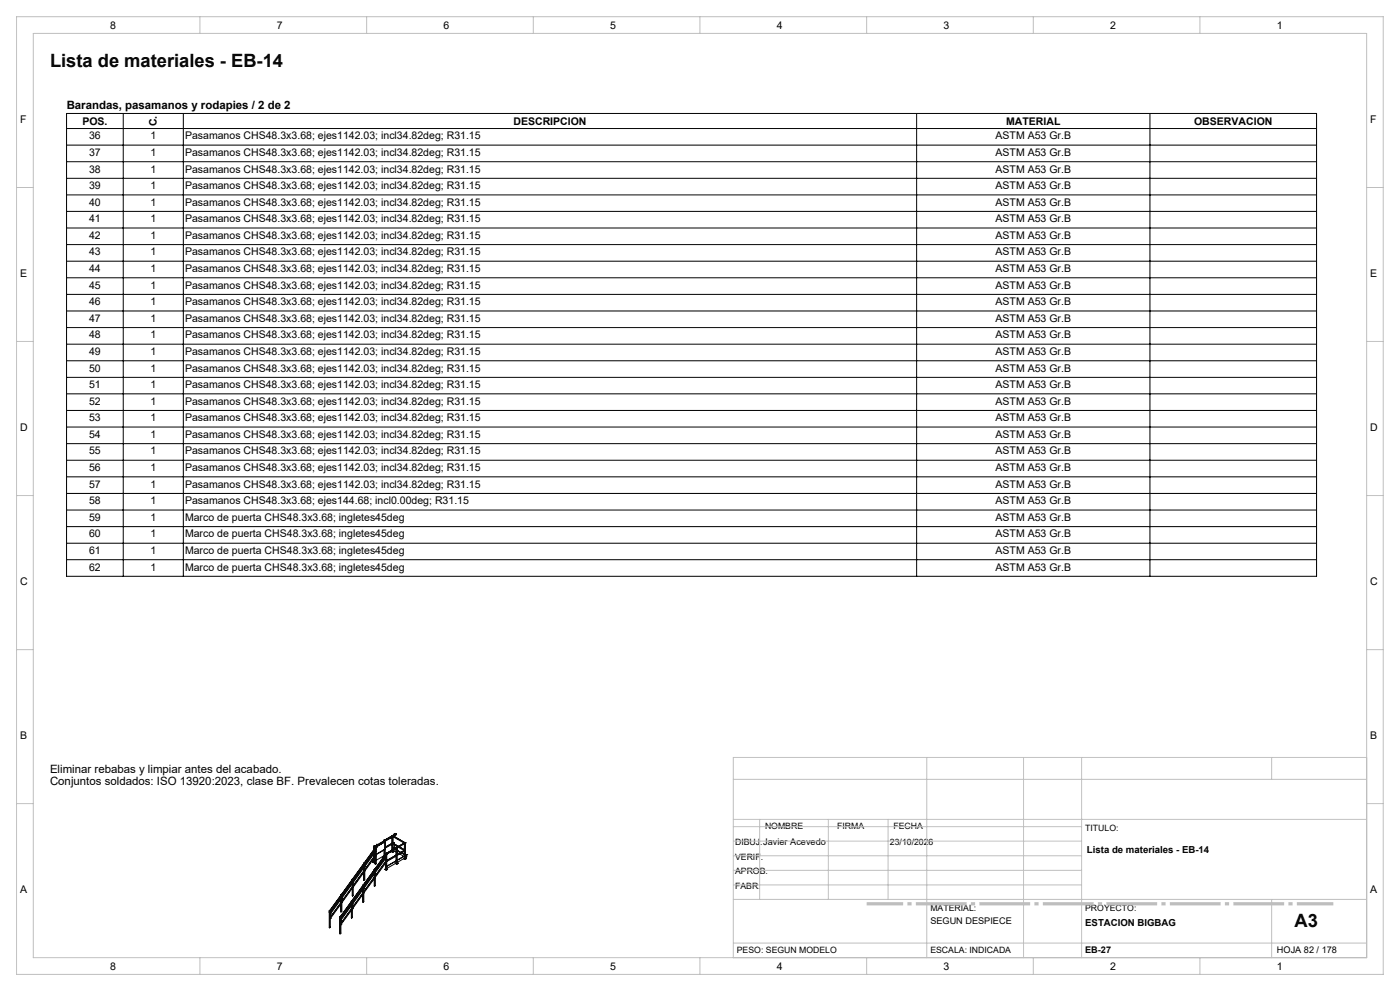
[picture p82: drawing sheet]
<svg xmlns="http://www.w3.org/2000/svg" width="420mm" height="297mm" viewBox="0 0 420 297" stroke-linecap="round" stroke-linejoin="round" font-family="sans-serif">
<defs><g id="words">
<g font-size="5.5">
<text x="15" y="19.9">Lista de materiales - EB-14</text>
<text x="388.4" y="277.8">A3</text>
</g>
<g font-size="3.4">
<text x="20" y="32.7">Barandas, pasamanos y rodapies / 2 de 2</text>
<text x="15" y="231.7">Eliminar rebabas y limpiar antes del acabado.</text>
<text x="15" y="235.2">Conjuntos soldados: ISO 13920:2023, clase BF. Prevalecen cotas toleradas.</text>
</g>
<g font-size="3.2">
<text x="33" y="8.6">8</text>
<text x="83" y="8.6">7</text>
<text x="133" y="8.6">6</text>
<text x="183" y="8.6">5</text>
<text x="233" y="8.6">4</text>
<text x="283" y="8.6">3</text>
<text x="333" y="8.6">2</text>
<text x="383" y="8.6">1</text>
<text x="6" y="36.8">F</text>
<text x="24.7" y="37.3">POS.</text>
<text x="26.7" y="41.8">36</text>
<text x="45.1" y="41.8">1</text>
<text x="47.1" y="37.8" transform="rotate(-90 47.1 37.8)">C.</text>
<text x="55.5" y="41.8">Pasamanos CHS48.3x3.68; ejes1142.03; incl34.82deg; R31.15</text>
<text x="154" y="37.3">DESCRIPCION</text>
<text x="298.7" y="41.8">ASTM A53 Gr.B</text>
<text x="301.8" y="37.3">MATERIAL</text>
<text x="358.2" y="37.3">OBSERVACION</text>
<text x="411" y="36.8">F</text>
<text x="26.7" y="46.7">37</text>
<text x="45.1" y="46.7">1</text>
<text x="55.5" y="46.7">Pasamanos CHS48.3x3.68; ejes1142.03; incl34.82deg; R31.15</text>
<text x="298.7" y="46.7">ASTM A53 Gr.B</text>
<text x="26.7" y="51.7">38</text>
<text x="45.1" y="51.7">1</text>
<text x="55.5" y="51.7">Pasamanos CHS48.3x3.68; ejes1142.03; incl34.82deg; R31.15</text>
<text x="298.7" y="51.7">ASTM A53 Gr.B</text>
<text x="26.7" y="56.7">39</text>
<text x="45.1" y="56.7">1</text>
<text x="55.5" y="56.7">Pasamanos CHS48.3x3.68; ejes1142.03; incl34.82deg; R31.15</text>
<text x="298.7" y="56.7">ASTM A53 Gr.B</text>
<text x="26.7" y="61.6">40</text>
<text x="45.1" y="61.6">1</text>
<text x="55.5" y="61.6">Pasamanos CHS48.3x3.68; ejes1142.03; incl34.82deg; R31.15</text>
<text x="298.7" y="61.6">ASTM A53 Gr.B</text>
<text x="26.7" y="66.6">41</text>
<text x="26.7" y="71.6">42</text>
<text x="45.1" y="66.6">1</text>
<text x="45.1" y="71.6">1</text>
<text x="55.5" y="66.6">Pasamanos CHS48.3x3.68; ejes1142.03; incl34.82deg; R31.15</text>
<text x="55.5" y="71.6">Pasamanos CHS48.3x3.68; ejes1142.03; incl34.82deg; R31.15</text>
<text x="298.7" y="66.6">ASTM A53 Gr.B</text>
<text x="298.7" y="71.6">ASTM A53 Gr.B</text>
<text x="26.7" y="76.6">43</text>
<text x="45.1" y="76.6">1</text>
<text x="55.5" y="76.6">Pasamanos CHS48.3x3.68; ejes1142.03; incl34.82deg; R31.15</text>
<text x="298.7" y="76.6">ASTM A53 Gr.B</text>
<text x="6" y="82.9">E</text>
<text x="26.7" y="81.5">44</text>
<text x="45.1" y="81.5">1</text>
<text x="55.5" y="81.5">Pasamanos CHS48.3x3.68; ejes1142.03; incl34.82deg; R31.15</text>
<text x="298.7" y="81.5">ASTM A53 Gr.B</text>
<text x="411" y="82.9">E</text>
<text x="26.7" y="86.5">45</text>
<text x="45.1" y="86.5">1</text>
<text x="55.5" y="86.5">Pasamanos CHS48.3x3.68; ejes1142.03; incl34.82deg; R31.15</text>
<text x="298.7" y="86.5">ASTM A53 Gr.B</text>
<text x="26.7" y="91.5">46</text>
<text x="45.1" y="91.5">1</text>
<text x="55.5" y="91.5">Pasamanos CHS48.3x3.68; ejes1142.03; incl34.82deg; R31.15</text>
<text x="298.7" y="91.5">ASTM A53 Gr.B</text>
<text x="26.7" y="96.4">47</text>
<text x="26.7" y="101.4">48</text>
<text x="45.1" y="96.4">1</text>
<text x="45.1" y="101.4">1</text>
<text x="55.5" y="96.4">Pasamanos CHS48.3x3.68; ejes1142.03; incl34.82deg; R31.15</text>
<text x="55.5" y="101.4">Pasamanos CHS48.3x3.68; ejes1142.03; incl34.82deg; R31.15</text>
<text x="298.7" y="96.4">ASTM A53 Gr.B</text>
<text x="298.7" y="101.4">ASTM A53 Gr.B</text>
<text x="26.7" y="106.4">49</text>
<text x="45.1" y="106.4">1</text>
<text x="55.5" y="106.4">Pasamanos CHS48.3x3.68; ejes1142.03; incl34.82deg; R31.15</text>
<text x="298.7" y="106.4">ASTM A53 Gr.B</text>
<text x="26.7" y="111.4">50</text>
<text x="45.1" y="111.4">1</text>
<text x="55.5" y="111.4">Pasamanos CHS48.3x3.68; ejes1142.03; incl34.82deg; R31.15</text>
<text x="298.7" y="111.4">ASTM A53 Gr.B</text>
<text x="26.7" y="116.3">51</text>
<text x="45.1" y="116.3">1</text>
<text x="55.5" y="116.3">Pasamanos CHS48.3x3.68; ejes1142.03; incl34.82deg; R31.15</text>
<text x="298.7" y="116.3">ASTM A53 Gr.B</text>
<text x="26.7" y="121.3">52</text>
<text x="45.1" y="121.3">1</text>
<text x="55.5" y="121.3">Pasamanos CHS48.3x3.68; ejes1142.03; incl34.82deg; R31.15</text>
<text x="298.7" y="121.3">ASTM A53 Gr.B</text>
<text x="6" y="129.1">D</text>
<text x="26.7" y="126.3">53</text>
<text x="26.7" y="131.2">54</text>
<text x="45.1" y="126.3">1</text>
<text x="45.1" y="131.2">1</text>
<text x="55.5" y="126.3">Pasamanos CHS48.3x3.68; ejes1142.03; incl34.82deg; R31.15</text>
<text x="55.5" y="131.2">Pasamanos CHS48.3x3.68; ejes1142.03; incl34.82deg; R31.15</text>
<text x="298.7" y="126.3">ASTM A53 Gr.B</text>
<text x="298.7" y="131.2">ASTM A53 Gr.B</text>
<text x="411" y="129.1">D</text>
<text x="26.7" y="136.2">55</text>
<text x="45.1" y="136.2">1</text>
<text x="55.5" y="136.2">Pasamanos CHS48.3x3.68; ejes1142.03; incl34.82deg; R31.15</text>
<text x="298.7" y="136.2">ASTM A53 Gr.B</text>
<text x="26.7" y="141.2">56</text>
<text x="45.1" y="141.2">1</text>
<text x="55.5" y="141.2">Pasamanos CHS48.3x3.68; ejes1142.03; incl34.82deg; R31.15</text>
<text x="298.7" y="141.2">ASTM A53 Gr.B</text>
<text x="26.7" y="146.2">57</text>
<text x="45.1" y="146.2">1</text>
<text x="55.5" y="146.2">Pasamanos CHS48.3x3.68; ejes1142.03; incl34.82deg; R31.15</text>
<text x="298.7" y="146.2">ASTM A53 Gr.B</text>
<text x="26.7" y="151.1">58</text>
<text x="45.1" y="151.1">1</text>
<text x="55.5" y="151.1">Pasamanos CHS48.3x3.68; ejes144.68; incl0.00deg; R31.15</text>
<text x="298.7" y="151.1">ASTM A53 Gr.B</text>
<text x="26.7" y="156.1">59</text>
<text x="26.7" y="161.1">60</text>
<text x="45.1" y="156.1">1</text>
<text x="45.1" y="161.1">1</text>
<text x="55.5" y="156.1">Marco de puerta CHS48.3x3.68; ingletes45deg</text>
<text x="55.5" y="161.1">Marco de puerta CHS48.3x3.68; ingletes45deg</text>
<text x="298.7" y="156.1">ASTM A53 Gr.B</text>
<text x="298.7" y="161.1">ASTM A53 Gr.B</text>
<text x="26.7" y="166">61</text>
<text x="45.1" y="166">1</text>
<text x="55.5" y="166">Marco de puerta CHS48.3x3.68; ingletes45deg</text>
<text x="298.7" y="166">ASTM A53 Gr.B</text>
<text x="26.7" y="171">62</text>
<text x="45.1" y="171">1</text>
<text x="55.5" y="171">Marco de puerta CHS48.3x3.68; ingletes45deg</text>
<text x="298.7" y="171">ASTM A53 Gr.B</text>
<text x="6" y="175.3">C</text>
<text x="411" y="175.3">C</text>
<text x="6" y="221.4">B</text>
<text x="411" y="221.4">B</text>
<text x="6" y="267.6">A</text>
<text x="411" y="267.6">A</text>
<text x="33" y="290.6">8</text>
<text x="83" y="290.6">7</text>
<text x="133" y="290.6">6</text>
<text x="183" y="290.6">5</text>
<text x="233" y="290.6">4</text>
<text x="283" y="290.6">3</text>
<text x="333" y="290.6">2</text>
<text x="383" y="290.6">1</text>
</g>
<g font-size="2.9">
<text x="326.1" y="255.6">Lista de materiales - EB-14</text>
<text x="325.6" y="277.5">ESTACION BIGBAG</text>
</g>
<g font-size="2.7">
<text x="279.1" y="276.8">SEGUN DESPIECE</text>
<text x="325.6" y="285.6">EB-27</text>
<text x="383.1" y="285.6">HOJA 82 / 178</text>
</g>
<g font-size="2.6">
<text x="229.5" y="248.4">NOMBRE</text>
<text x="251.1" y="248.4">FIRMA</text>
<text x="268" y="248.4">FECHA</text>
<text x="325.6" y="249">TITULO:</text>
<text x="220.5" y="253.3">DIBUJ.Javier Acevedo</text>
<text x="220.5" y="257.7">VERIF.</text>
<text x="267" y="253.3">23/10/2026</text>
<text x="220.5" y="262">APROB.</text>
<text x="220.5" y="266.4">FABR.</text>
<text x="279.1" y="273">MATERIAL:</text>
<text x="325.6" y="273">PROYECTO:</text>
<text x="221.1" y="285.5">PESO: SEGUN MODELO</text>
<text x="279.1" y="285.5">ESCALA: INDICADA</text>
</g>
</g></defs>
<g fill="none" stroke="#000" stroke-width=".3">
<path d="M20 34h375v138.7h-375zM20 38.5h375M37 34v138.7M55 34v138.7M275 34v138.7M345 34v138.7M20 43.5h375M20 48.5h375M20 53.4h375M20 58.4h375M20 63.4h375M20 68.3h375"/>
<path d="M20 73.3h375M20 78.3h375M20 83.3h375M20 88.2h375M20 93.2h375M20 98.2h375M20 103.1h375M20 108.1h375M20 113.1h375M20 118h375M20 123h375M20 128h375"/>
<path d="M20 133h375M20 137.9h375M20 142.9h375M20 147.9h375M20 152.9h375M20 157.8h375M20 162.8h375M20 167.7h375M109.1 258.7h.1M109.1 258.8v.1M109.1 258.7v.1M109.1 258.8l-3.3 4.5"/>
<path d="M109.1 258.7v.2M109.1 258.9l.2 .1-3.3 4.6M109.1 258.8h.1M109.1 259.7l-3.1 4.3M109.1 259.7l.2 .2-3.3 4.5M109.1 259.2h.1M109.1 259.2v.5M109.1 258.9l-3.2 4.4M109.1 259.7l-3.1 4.4M109.4 258.5l-.1 .1M109.4 258.5v.3M109.4 258.5v.2"/>
<path d="M109.4 258.7h.1M109.4 258.8h.1M109.4 258.7v4.9l-.3 .2M109.4 259.5v.2zM109.4 258.7l-.3 .1M109.4 258.9l-.2 .2M109.4 259.1l-.3 .1M111.9 258.3l.4 .3M112.1 256.1h.1M112.1 258.3h.1M112.1 258.2l-.2 .1M112.1 256.1v.9"/>
<path d="M112.1 257.4v.9M112.1 253.6h.1M112.1 257.3l.1 1.1M112.1 253.6l.1 .1M112.1 253.7l.2 .1M112.1 254h.3v.2M112.1 253.6v1.1M112.1 255.1v.4M112.1 255.9v1M112.1 258.2v.1M112.2 253.7h.1M112.2 253.7v.9"/>
<path d="M112.2 255v.4M112.2 255.9v.9M112.2 257.2v1.2M112.4 253.6h.1M112.4 253.7l-.1 .2 .2 .2M112.4 256.9v1.5h-.2M112.4 253.6v.1M112.4 253.7h.1M112.4 254.7v.4M112.4 255.5v1M112.4 258.2h.2M112.5 253.6v.1"/>
<path d="M112.5 253.6h.1M112.5 253.7l.1 .1M112.5 254.6l.1 .1M112.5 254.6l.1 .3M112.6 254h.1M112.6 254.1h.1M112.6 254v.1M112.6 254.9h.1M112.6 253.9l.3 .1zM112.6 258.9v.1M112.6 254.1l-3.3 4.5M112.6 254.9l-3.2 4.4"/>
<path d="M112.6 254.6h-.1M112.6 258l-.2 .1M112.6 255.9h-.2M112.6 258.4l-.3 .2M112.6 254.1l.1 .2-3.3 4.5M112.6 253.8v.1M112.6 254.9l.1 .3-3.3 4.5M112.6 256.3l-3.2 4.3M112.6 256.3l.1 .2-3.3 4.5M112.6 254.5h.1M112.6 256.3l-3.2 4.4M112.6 253.6v.2"/>
<path d="M112.6 254.4v.5M112.6 255.3v1M112.6 256.7v2.3M112.6 254.1l-3.2 4.4M112.6 253.6l-.1 .1M112.7 253.7l.1 .1M112.8 253.8h.1M112.8 253.8v.1M112.9 254h.1M112.9 254v4.8l-.3 .2M112.9 254h-.3M112.9 254.2l-.3 .2"/>
<path d="M112.9 254.4l-.3 .1M113 253.1v.2M113 253.1l-.5 .5M113 253.2v.1M113 253.3h.1M113 253.2l.1 .1M113.1 253.1l-.1 .1M113.1 253l-.1 .1M113.1 253v.1M115 256.6h.1M115 256.6l.1 .1M115.1 256.5l.1 .1"/>
<path d="M115.1 251.8h.1M115.1 251.8v.2M115.2 252h.1M115.2 252l-2.1 1.1M115.2 251.8v.2M115.2 252l.1 .1M115.3 252.4h.1M115.3 251.8h.3M115.3 256.5h.1M115.3 256.4l-2.4 1.4M115.3 251.8h.1M115.3 252h.1"/>
<path d="M115.3 254.7v1.8M115.3 251.8h-.1M115.3 251.8h-.2M115.4 256.8h.1M115.5 254.5l-2.6 1.6M115.5 252.3l.1-.2v4M115.5 252.3l-2.7 1.5M115.5 252.3v2.2M115.5 254.5l-2.6 1.5M115.5 251.7h.1M115.7 256.4v.1M115.7 256.7l.1 .1"/>
<path d="M115.7 255.9h.1M115.7 258.1l.1 .1M115.7 258.1l-3.1 4.4 3.2-4.3M115.7 256.7l-3.1 4.4M115.7 255.9l-3.2 4.5M115.7 255.8h.1M115.7 258.5l.1 2.1M115.7 255.8l.1 .1M115.7 255.8v.1M115.7 256.3v.4M115.7 257.2v.9M115.7 256.6l-.3 .1"/>
<path d="M115.7 256.6l-.3 .2M115.8 256.8l.1 .2-3.3 4.5M115.8 255.9l.1 .2-3.3 4.5M115.8 255.9h.1M115.8 258.2l.1 .2-3.3 4.5M115.8 255.9l-3.2 4.5M115.8 256.8l-3.2 4.4M115.8 257.1v1.1M115.8 258.5v2.1M116 255.7h.1M116 255.7v.1M116 255.8h.1"/>
<path d="M116 255.8v4.8h-.2M116 255.8v.1M116 258.1v.1M116 255.8l-.2 .1M116 255.9l-.1 .1M116 256.2l-.2 .1v.5M117.4 255.2h.1M117.4 255.2l.4 .3M117.4 255.2l.4 .2M117.6 250.4h.1M117.6 252.7h.1M117.6 250.5h.1"/>
<path d="M117.6 250.4l.1 .1M117.6 250.4v.1M117.6 250.9v1.8M117.6 253v1.7M117.6 252.7l-2 1.2M117.6 250.5l-2.1 1.2M117.7 250.5h.1M117.7 255.2h.2l.1-.4 .9 .5M117.7 255.2l-1.7 .8M117.7 252.7l.1 .1M117.7 252.7v-1.8l.2-.1v1.9M117.7 250.5l-2.2 1.2"/>
<path d="M117.7 253v1.7M117.7 255v.2M117.7 252.7l-2.1 1.2M117.8 252.8v.1M117.8 252.9l1.5 .9M117.8 252.9l-2.2 1.3M117.8 255.4v.1M117.9 252.7l-.1 .1M117.9 252.7h.1M117.9 250.8l3.3 1.9M117.9 252.7l1.6 1M117.9 250.4l-.2 .1"/>
<path d="M117.9 252.7l1.7 .9M117.9 253v1.6M117.9 255l.3 .2M118 252.7l.3-.1v.3M118.1 250l.2 .3M118.1 250l.2 .2M118.1 250.6l3.3 1.9M118.2 255.2l-.4 .2M118.2 255.2l-.4 .3M118.2 250.3l-3 1.7M118.3 250.2v.1M118.3 253.2v1.1l-.3-.1"/>
<path d="M118.6 254.5l.3 .2-.4-.2M118.6 258.8l.4 .2M118.7 258.7l.3 .2M118.7 249.9l-.2-.1-.4 .2M118.7 249.9l-.4 .3M118.7 249.9l-.4 .4M118.7 249.9l.3 .1M118.9 254h.1M118.9 254v.1M118.9 256.3h.1M118.9 254.4h.1M118.9 256.3l-2.9 1.6"/>
<path d="M118.9 254l-2.9 1.7M118.9 254.3v2M118.9 258l-2.9 1.6M118.9 254.1l.1 .1-3 1.7M118.9 256.3l.1 .2-2.9 1.7-.1-.2M118.9 253.9l.3 .1zM118.9 258.8l-2.9 1.5M118.9 254.1h.1M118.9 256.5v2.3M118.9 254.1l-2.9 1.6M119 250l-6.4 3.8M119 250l-6.4 3.6"/>
<path d="M119 258.9v.1M119.1 253.9h.1M119.2 254h.1M119.2 256.2v.2M119.2 256.3v.1M119.2 256.3h.1M119.2 254l-.2 .2M119.2 254v4.7l-.3 .1M119.2 254l-.3 .1M119.2 254.4h-.3M119.2 254.9l1 .6M119.2 255.5l.5 .3"/>
<path d="M119.2 258.5l.2 .2M119.4 258.7l-.4 .2M119.4 258.7l-.4 .3M119.6 253.9l1.6 1M119.8 253.8l1.5 .9M119.9 255.9l1.2 .7M120.5 255.6l.8 .5M121.1 257.3l.4 .3M121.1 257.3l.4 .2M121.3 252.6h.1M121.3 254.8h.1M121.3 254.8l.1 .1"/>
<path d="M121.3 257.3h.1M121.3 252.9h.1M121.3 254.8l-2.1 1.3M121.3 255.1l.1 2.2M121.3 257.2l-2.1 1.3M121.3 256.6l-2.1 1.2M121.4 254.9l.1 .2-2.3 1.3M121.4 252.6l.1 .2-2.3 1.2M121.4 252.5l-.1 .1M121.4 252.9v2M121.4 252.6l-2.3 1.3M121.4 254.9l-2.2 1.2"/>
<path d="M121.5 257.5v.1M121.6 252.6h.1M121.6 252.6v4.7h-.2M121.6 252.6l-.2 .1M121.6 252.7l-.1 .1M121.6 252.9l-.2 .1M121.6 256.3l.1 .1M121.6 257.1l.3 .2M121.7 256.3v.7M121.7 256.3v.1M121.9 257.3l-.4 .2M121.9 257.3l-.4 .3"/>
<path d="M122 256.1h.1M122 256.1v.7l-.4 .2M122 256.1l-.4 .3M98.8 272.9l.3 .1zM98.8 273.4h.3M98.8 273h.1M98.8 273v5.1M99.1 272.8v.2M99.1 272.8v.3M99.1 273.9h.1M99.1 273h.1M99.1 273v4.9l-.3 .2"/>
<path d="M99.1 275.3h.1M99.1 275.2h.1M99.1 273h-.3M99.1 273.2l-.1 .2-.2-.1M102 274.8h.1M102 274.8v5.1M102 274.8v.1M102 275.3h.3M102 274.9h.1M102 274.9v5M102.2 274.6l-.1 .1M102.2 274.6l.1 .2"/>
<path d="M102.2 269.2h.1M102.2 268.4h.1M102.2 270.6h.1M102.2 271l.1 2.3M102.2 268.2l.1 .1M102.2 269.2l-3.1 4.3M102.2 268.4l-3.2 4.4M102.2 270.6l-3.1 4.3M102.2 268.2v.2M102.2 268.7v.5M102.2 269.6v1M102.3 274.8h.1"/>
<path d="M102.3 277.1h.1M102.3 275.7h.1M102.3 274.8v.1M102.3 269.2l.1 .2-3.3 4.5M102.3 268.4l.1 .1-3.3 4.6M102.3 270.6l.1 .2-3.3 4.5v-.2M102.3 274.8v4.9l-.3 .2M102.3 274.8l-.3 .1M102.3 275l-.2 .2-.1-.1M102.3 270.6l-3.2 4.4M102.3 268.3v.1M102.3 269.6v1"/>
<path d="M102.3 270.9v2.4M102.3 268.4l-3.2 4.4M102.3 269.2l-3.2 4.4M102.5 268l-.1 .1M102.5 268.1h-.1M102.5 268.1l.1 .1M102.6 268.3h.1M102.6 269.1h.1M102.6 268.2v4.9l-.3 .2M102.6 268.2l-.3 .1M102.6 268.4l-.3 .2M102.6 268.7h-.3v.5"/>
<path d="M105.4 271h.1M105.4 270.2h.1M105.4 272.8v2.3M105.4 271l-3.1 4.3M105.4 270.2l-3.3 4.5M105.4 270.6v.4M105.4 271.4v1M105.4 272.4l.2 .2-3.3 4.5M105.4 271l.2 .2-3.3 4.5M105.4 270.2l.2 .2-3.3 4.5-.1-.3M105.4 270.1h.1M105.4 270.1v.1"/>
<path d="M105.4 272.4l-3.1 4.4M105.4 270.2l-3.2 4.4M105.4 271l-3.1 4.4M105.4 270.5v.5M105.6 270l.1 .1M105.7 269.9l-.1 .1M105.7 269.9v.3M105.7 263.6h.1M105.7 264.4v.1M105.7 265.8h.1M105.7 263.6l-3.3 4.5M105.7 264.4l-3.1 4.3"/>
<path d="M105.7 265.8l-3.1 4.3M105.7 263.5h.1M105.7 266.2v2.3M105.7 263.5v.1M105.7 264.9v.9M105.7 272.3h.1M105.7 272.2v.1M105.7 270.9v.1M105.7 271h.1M105.7 270.1h.1M105.7 263.6l.1 .2-3.2 4.5-.1-.3M105.7 264.5l.1 .2-3.2 4.4"/>
<path d="M105.7 270v4.9l-.3 .2M105.7 265.8l.1 .2-3.2 4.5M105.7 270.1h-.3M105.7 270.3l-.2 .2M105.7 270.5h-.3M105.7 264.8v1M105.7 263.6l-3.2 4.4M105.7 264.5l-3.1 4.3M105.7 265.8l-3.1 4.4M105.9 263.3h.1M105.9 263.3l.1 .3M105.9 263.3l.1 .2"/>
<path d="M106 263.5h.1M106 263.6h.1M106 263.5v4.9l-.3 .1M106 264.2v.2M106 264.4h.1M106 264.3h.1M106 265.6v.2M106 263.5l-.3 .1M106 263.7l-.3 .8M106 263.9l-.3 .1v.4M108.8 267.6l.1 .1M108.8 266.3h.1"/>
<path d="M108.8 265.4h.1M108.8 268.1l.1 2.3M108.8 265.3l.1 .1M108.8 267.6l-3.1 4.4M108.8 266.3l-3.1 4.3M108.8 265.4l-3.2 4.5M108.8 265.3v.1M108.8 265.8v.5M108.8 266.7v.9M108.9 265.8h.1M108.9 267.7l.1 .2-3.3 4.5v-.2M108.9 266.3l.1 .2-3.3 4.5"/>
<path d="M108.9 265.4l.1 .2-3.3 4.6M108.9 267.7l-3.2 4.4M108.9 266.3l-3.2 4.4M108.9 265.4l-3.2 4.5M108.9 265.4h.1M108.9 265.8v.5M108.9 266.6v1.1M108.9 268v2.4M109.1 265.1v.2M109.1 263.7v.1M109.1 261.1l-3.1 4.3M109.1 266.2h.1"/>
<path d="M109.1 266.1v.1M109.1 265.4h.1M109.1 267.5v.1M109.1 267.6h.1M109.1 261.1h.1M109.1 261.1l.2 .2-3.3 4.5M109.1 265.3v4.9l-.2 .2M109.1 265.3l-.2 .1M109.1 265.5l-.2 .2M109.1 265.7l-.2 .1M109.1 260v1.1M109.1 261.4v2.4"/>
<path d="M109.4 261h.1M112.3 260.6h.1M112.3 261.5h.1M112.3 260.7h.1M112.3 260.7l-3.2 4.4M112.3 262.9h.1M112.3 260.5l.3 .1zM112.3 263.3v2.3M112.3 261.5l-3.2 4.3M112.3 262.9l-3.2 4.3M112.3 260.6v.1M112.3 261.1v.4"/>
<path d="M112.3 261.9v1M112.3 261.5l.2 .2-3.4 4.5v-.1M112.3 260.7l.2 .1-3.4 4.6v-.3M112.3 262.9l.1 .2-3.3 4.5M112.3 261.1h.1M112.3 262.9l-3.2 4.4M112.3 261.5l-3.2 4.4M112.3 263.2v2.4M112.6 260.4l-.2 .1M112.6 260.4v.2M112.6 260.4l-.1 .1M112.6 260.6h.1"/>
<path d="M112.6 261.4v.1M112.6 262.7v.2M112.6 260.6v4.8l-.3 .2M112.6 260.6h-.3M112.6 260.7l-.2 .3-.1 .5M112.6 261l-.3 .1M115.5 260.5l.4 .3M115.5 260.5l.4 .2M115.7 260.3l-.2 .2M115.9 260.7v.1M116 260.3l.3 .2M116.3 260.5l-.4 .2"/>
<path d="M116.3 260.5l-.4 .3"/>
<circle cx="109.3" cy="258.7" r=".13"/>
<circle cx="112.3" cy="253.6" r=".12"/>
<circle cx="113.1" cy="253.2" r=".07"/>
<circle cx="113.1" cy="253.2" r=".08"/>
<circle cx="115.9" cy="255.8" r=".13"/>
<circle cx="121.5" cy="252.6" r=".11"/>
<circle cx="102.1" cy="274.8" r=".13"/>
<circle cx="102.4" cy="268.3" r=".12"/>
<circle cx="105.6" cy="270.1" r=".12"/>
<circle cx="105.8" cy="263.5" r=".11"/>
<circle cx="109" cy="265.3" r=".13"/>
</g>
<path d="M260 270.9h140" fill="none" stroke="#c0c0c0" stroke-width="1" stroke-dasharray="15.2 1.3 1.3 1.3" stroke-dashoffset="4.3" stroke-linecap="butt"/>
<g fill="none" stroke="#c0c0c0" stroke-width=".3">
<path d="M5 5h410v287h-410zM10 10h400v277h-400zM60 5v5M110 5v5M160 5v5M210 5v5M260 5v5M310 5v5M360 5v5M5 56.2h5M410 56.2h5M5 102.3h5"/>
<path d="M410 102.3h5M5 148.5h5M410 148.5h5M5 194.7h5M410 194.7h5M220 233.6h190M278 227v60M307.1 227v60M324.5 227v60M381.5 227v6.6M410 227h-190v60M5 240.8h5"/>
<path d="M220 245.6h190M220 256.5h104.5M220 252.1h104.5M220 247.8h104.5M227.9 245.6v24M248.5 245.6v24M266.4 245.6v24M410 240.8h5M220 269.6h190M220 265.2h104.5M220 260.8h104.5M381.5 269.6v17.4"/>
<path d="M60 287v5M110 287v5M160 287v5M210 287v5M220 282.6h190M260 287v5M310 287v5M360 287v5"/>
</g>
<use href="#words"/>
</svg>
